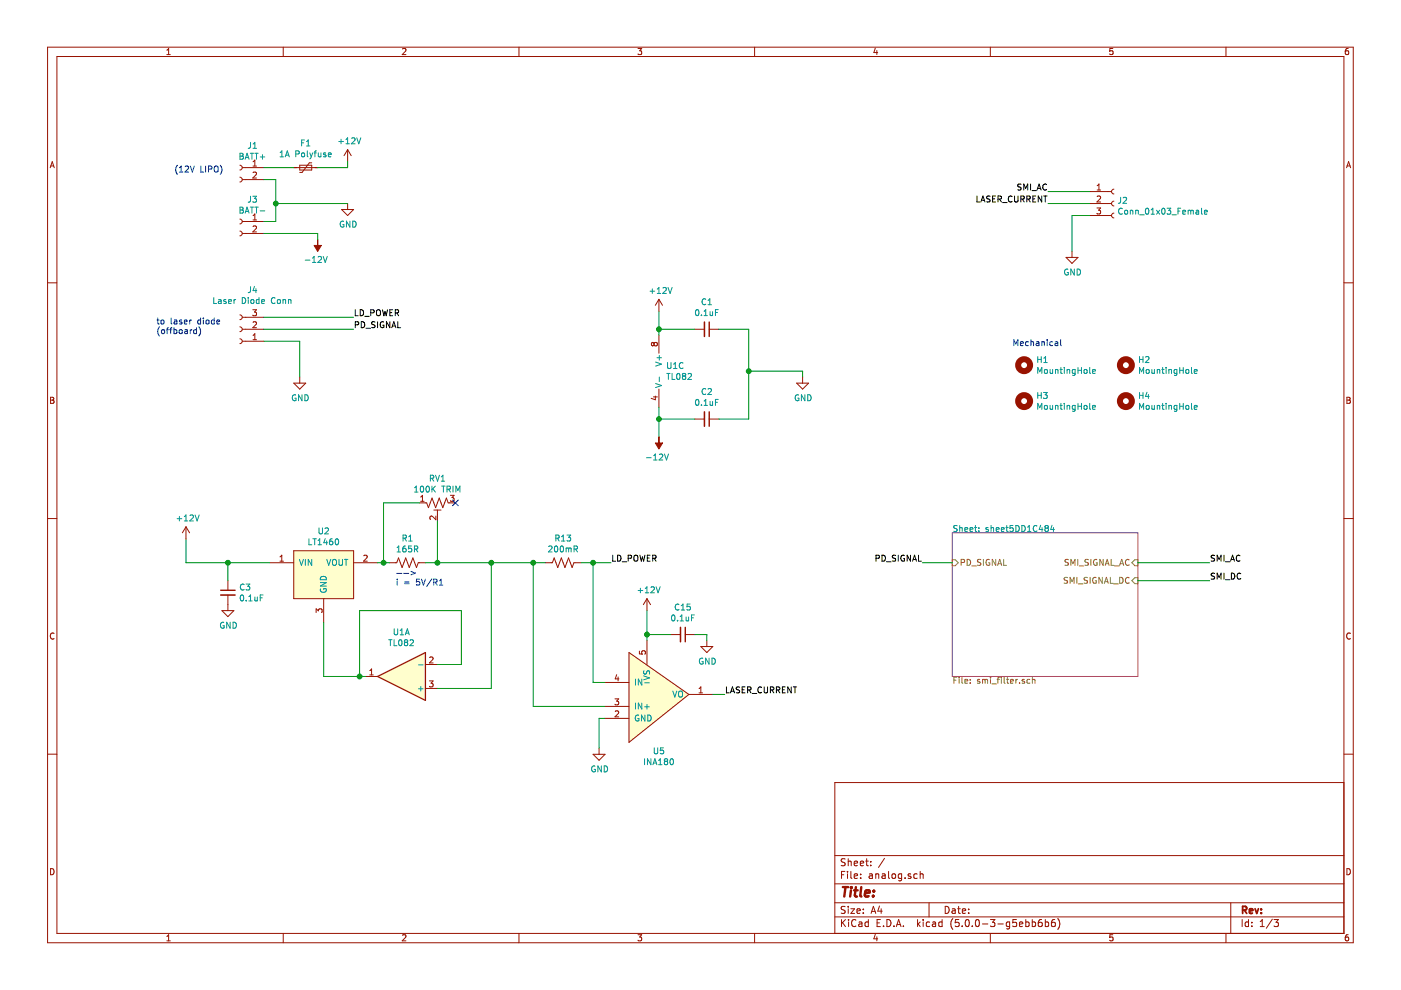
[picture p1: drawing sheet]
<svg xmlns="http://www.w3.org/2000/svg" width="297mm" height="210mm" viewBox="0 0 297 210" stroke-linecap="round" stroke-linejoin="round" font-family="sans-serif">
<g fill="none" stroke="#981200" stroke-width=".21">
<path d="M10.1 10h276.8v189.9h-276.8zM12.1 12h272.8v185.9h-272.8zM35.4 11.6h.7M35.4 10.6l.4-.3v1.3M60 10v2M85.3 10.4l.5-.1 .3 .3-.8 1h.8M110 10v2M135.3 10.3h.8l-.5 .5 .4 .1v.5l-.2 .2-.5-.2M160 10v2M185.6 10.2l-.3 .9h.8M185.9 10.7v.9M210 10v2"/>
<path d="M235.9 10.3h-.6v.6l.6-.1v.6l-.1 .2-.5-.2M259.9 10v2M285.9 10.3h-.4l-.2 .3-.1 .7 .3 .3 .4-.2v-.6h-.4l-.3 .2M10.6 35.6l.5-1.3 .4 1.3M10.7 35.2h.7M50.9 37.6a.51 .51 0 0 1 .5 .5 .51 .51 0 0 1-.5 .5M50.9 35a.51 .51 0 0 1 .5 .5 .51 .51 0 0 1-.5 .5M51.4 38.1h4.5M51.4 35.5h4.5M53.6 34.3l.4-.4v1.3M53.6 36.6l.5-.1 .3 .3-.8 .9h.8M53.6 35.2h.8"/>
<path d="M62.3 35.5h5.1M63.5 35h2.6v1h-2.6zM66.1 34.5h-.5l-1.5 2.1h-.6M73.7 31.7l-.8 1.3M73.7 31.7v2.6M73.7 31.7l.8 1.3M232.6 39.4l.4-.4v1.3M285.5 35.6l.4-1.3 .5 1.3M285.6 35.2h.6M10.1 60h2M50.9 49a.51 .51 0 0 1 .5 .5 .51 .51 0 0 1-.5 .5M50.9 46.5a.51 .51 0 0 1 .5 .5 .51 .51 0 0 1-.5 .5"/>
<path d="M51.4 49.5h4.5M51.4 47h4.5M53.6 45.7l.4-.3v1.2M53.6 48l.5-.1 .3 .4-.8 .9h.8M53.6 46.6h.8M72.4 44.4h2.6l-1.3 1.3zM73.7 43.2v1.2M226 54.6h2.6l-1.3 1.2zM227.3 53.3v1.3M231.1 45.7h4.6M231.1 43.2h4.6M231.1 40.6h4.6"/>
<path d="M232.6 44.1h.8l-.5 .5 .4 .1 .1 .4-.3 .3-.5-.2M232.6 41.7l.5-.1 .3 .3-.8 .9h.8M232.6 40.3h.8M236.2 45.2a.51 .51 0 0 0-.5 .5 .51 .51 0 0 0 .5 .5M236.2 42.6a.51 .51 0 0 0-.5 .6 .51 .51 0 0 0 .5 .5M236.2 40.1a.51 .51 0 0 0-.5 .5 .51 .51 0 0 0 .5 .5M284.9 60h2M50.9 66.8a.51 .51 0 0 1 .5 .5 .51 .51 0 0 1-.5 .5M50.9 69.3a.51 .51 0 0 1 .5 .5 .51 .51 0 0 1-.5 .5M50.9 71.8a.51 .51 0 0 1 .5 .5 .51 .51 0 0 1-.5 .6M51.4 67.3h4.5M51.4 69.8h4.5"/>
<path d="M51.4 72.3h4.5M53.6 65.7h.8l-.4 .5 .3 .1 .1 .4-.3 .2-.5-.1M53.6 72h.8M53.6 71.1l.4-.4v1.3M53.6 68.3l.5-.1 .3 .4-.8 .9h.8M63.5 80v1.2M138.7 72.9l-.3-.3-.3 .3v.2l.3 .2 .3-.2M138.7 72.9l.2-.3h.2l.3 .3-.1 .3-.2 .1h-.2l-.2-.2M138.7 72.9v.2M139.7 63.5v2.5M139.7 71.1v3.8M139.7 63.5l-.8 1.2"/>
<path d="M139.7 63.5l.8 1.2M147.3 69.8h2.1M150.4 69.8h2M170.2 80v1.2M10.7 84.2h.5l.2 .3-.2 .3 .3 .3-.3 .4h-.5zM10.7 84.8h.5M62.3 81.2h2.5l-1.3 1.3zM138.5 84.2h.9M138.9 84v.8l-.8-.3M139.7 82.5v3.8M147.3 88.8h2.1M150.4 88.8h2"/>
<path d="M168.9 81.2h2.5l-1.2 1.3zM285.6 84.2h.4l.3 .3-.3 .3 .3 .3-.2 .4h-.5zM285.6 84.8h.4M10.1 109.9h2M39.4 111.7l-.7 1.3M39.4 111.7v2.5M39.4 111.7l.8 1.3M57.2 119.3h5.1M59.4 119h.7M59.4 118.1l.3-.4v1.3M62.3 116.8h12.7v10.1h-12.7zM75 119.3h5"/>
<path d="M77.1 117.8l.5-.1 .3 .4-.8 .9h.8M82.6 119.3h1.5l.4-1 .8 2 .7-2 .8 2 .7-2 .8 2 .4-1h1.5M88.9 106.6h1.6l.3 1 .8-2 .8 2 .7-2 .8 2 .7-2 .4 1h1.6M89.2 106.3h.7M89.2 105.4l.4-.4v1.3M92 108.1h1.5M92.4 109.4v.8l-.9-.8-.4 .3 .2 .4M92.7 108.1v2.3M95.5 105h.8l-.5 .5 .4 .1 .1 .5-.3 .2-.5-.1M115.6 119.3h1.5l.4-1 .8 2 .7-2 .8 2 .7-2 .8 2 .4-1h1.5M284.9 109.9h2M11.5 134.3a.58 .58 0 0 0-.8 .5 .58 .58 0 0 0 .8 .6"/>
<path d="M47 129.5h2.6l-1.3 1.2zM48.3 123.1v2.1M48.3 126.2v3.3M67 129.9v-.8l.5 .4 .1-.3 .5-.1 .2 .2-.1 .6M68.6 126.9v5.1M91.1 139.4l.5-.1 .2 .3-.8 1h.8M133.4 138.4l12.7 8.8-12.7 10.2zM135.6 138v.6l.6 .1-.1-.5 .2-.2h.3l.2 .2-.1 .5M137.2 126.9v2.6M137.2 135.8v5.1M137.2 126.9l-.8 1.3M137.2 126.9l.7 1.3"/>
<path d="M142.2 134.5h2.1M145.3 134.5h2M148.6 137.1h2.5l-1.2 1.3zM149.9 135.8v1.3M286.3 134.3a.58 .58 0 0 0-.8 .5 .58 .58 0 0 0 .8 .6M10.1 159.9h2M77.5 143.4h2.5M78.4 143.1h.7M78.4 142.2l.4-.4v1.3M90.2 140.9h2.5M90.2 146h2.5M91 144.4h.8l-.4 .5 .4 .1v.4l-.2 .2-.6-.1"/>
<path d="M125.7 159.9h2.6l-1.3 1.3zM127 158.7v1.2M128.3 152.3h5.1M128.3 149.8h5.1M128.3 144.7h5.1M130.4 148.2h.8l-.5 .5 .4 .1 .1 .4-.3 .2-.5-.1M130.4 150.8l.5-.1 .3 .4-.8 .9h.8M130.7 143l-.3 .9h.8M131 143.5v.9M146.1 147.2h5M148.2 146.9h.7M148.2 146l.4-.4v1.3"/>
<path d="M284.9 159.9h2M284.9 165.9h-107.9v32M10.7 184.2a.65 .65 0 0 1 .8 .6 .65 .65 0 0 1-.8 .7zM35.4 198.5l.4-.3v1.3M35.4 199.5h.7M60 197.9v2M85.3 198.3l.5-.1 .3 .3-.8 1h.8M110 197.9v2M135.3 198.2h.8l-.5 .5 .4 .1v.6l-.2 .1-.5-.1M160 197.9v2M177 194.4h107.9M177 191.4h107.9"/>
<path d="M177 187.4h107.9M177 181.4h107.9M178.4 185.5h.5M178.4 195v1.5M178.6 195.6l.7 .9M179.1 184.8h-.7v1.5M179.2 192.2h-.6l-.3 .2 .2 .4 .6 .3v.4l-.2 .2-.6-.1M179.2 182.1h-.6l-.3 .2 .2 .4 .6 .3v.4l-.2 .2-.6-.1M179.3 195l-.9 .8M179.7 184.8v.1M179.7 185.3v1M179.8 182.1v1.5"/>
<path d="M179.8 192.2v.1M179.8 192.7v1M179.8 182.7l.2-.1h.4l.1 1M179.9 195v.1M179.9 195.5v1M180.4 192.7h.8l-.8 1h.8M180.4 184.8v1.3l.2 .2M181.1 183.1l.7-.2v-.3h-.5l-.2 .2 .1 .7h.6M181.1 185.8l.7-.2v-.3h-.5l-.2 .2 .1 .7h.6M181.5 195.1a.59 .59 0 0 0-.8 0 .59 .59 0 0 0-.1 .7 .56 .56 0 0 0 .2 .6 .56 .56 0 0 0 .7-.1M181.7 193.2l.7-.2-.1-.2-.4-.1-.2 .2 .1 .7h.5M182.1 195.5h.6l.1 1"/>
<path d="M182.4 183.1l.7-.2-.1-.3h-.4l-.2 .2 .1 .7h.5M182.5 186.1v.2M182.5 185.3v.2M182.8 195.8l-.5 .1-.3 .2 .3 .4 .5-.1M183 193.5v.2M183 192.8v.1M183.5 182.6h.6M183.7 182.1v1.3l.4 .2M184.1 195.5h-.4l-.3 .2 .1 .6 .2 .2 .4-.1M184.1 195v1.5M184.3 185.3h.6l.1 1M184.6 183.4v.2"/>
<path d="M184.6 182.6v.2M184.7 193.7l.5-1.5 .5 1.5M184.8 193.2h.8M185 185.6l-.5 .1-.2 .2 .2 .4 .5-.1M185.6 198.1l-.3 .9h.8M185.7 185.4l.2-.1h.4v1M185.7 185.3v1M185.9 198.6v.9M186 195.7h.5M186.5 192.1l-.4 1.1h1M186.7 195h-.7v1.5h.7M186.8 192.7v1"/>
<path d="M187.1 185.3h.5l.1 1M187.3 196.3v.2M187.5 182l-1.2 1.9M187.7 185.6l-.5 .1-.2 .2 .2 .4 .5-.1M188 195a.76 .76 0 0 1 .9 .7 .76 .76 0 0 1-.9 .8zM188.4 184.8v1.3l.2 .2M189.2 185.4l.2-.1 .4 .1v.7l-.2 .2-.4-.2zM189.5 196.3v.2M190 196.5l.5-1.5 .5 1.5M190.2 196h.7M191.2 185.3h-.4l-.3 .2v.6l.3 .2 .4-.1M191.2 185.3l-.1 1.3-.2 .2-.4-.1"/>
<path d="M191.5 196.3v.2M191.9 186.1v.2M193.1 185.3h-.4l-.2 .2 .1 .2 .5 .1v.4h-.6M194.5 185.3h-.5l-.2 .2v.6l.2 .2 .5-.1M194.5 195v1.5M194.7 195.9l.4 .6M195.1 195.5l-.6 .5M195.1 185.4l.2-.1h.4v1M195.1 184.8v1.5M195.7 195v.1M195.7 195.5v1M197 191.4v3"/>
<path d="M197.1 195.5h-.4l-.3 .2v.6l.3 .2 .4-.1M197.7 195.5h.6l.1 1M198.4 195.8l-.7 .3 .2 .4 .5-.1M199.7 195.5h-.4l-.3 .2 .1 .6 .2 .2 .4-.1M199.7 195v1.5M200.4 192.2a.75 .75 0 0 1 .8 .7 .75 .75 0 0 1-.8 .8zM201.9 192.8h.6v.9M202 194.8a1.71 1.71 0 0 0 0 2.2M202.5 193l-.5 .1-.2 .2 .2 .4 .5-.1M203 192.7h.6M203.2 192.2v1.3l.4 .2M203.3 195h-.7l-.1 .7 .7-.1 .2 .2-.1 .5-.2 .2-.6-.2"/>
<path d="M204 196.3v.2M204 193.2l.7-.2v-.2l-.5-.1-.2 .2 .1 .7h.6M204.9 195h.1a.81 .81 0 0 1 .5 .7 .81 .81 0 0 1-.5 .8 .95 .95 0 0 1-.1-1.5zM205.4 193.5v.2M205.4 192.8v.1M206.1 196.3v.2M207 195h.3a.85 .85 0 0 1-.1 1.5 1 1 0 0 1-.2-1.5zM208.3 195.9h1.1M210 197.9v2M210 195h.9l-.5 .5 .5 .2v.6l-.3 .2-.6-.2M211.6 195.9h1.1M214.1 195.5h-.5l-.3 .2 .1 .6 .2 .2 .5-.1"/>
<path d="M214.1 195.5l-.1 1.3-.2 .2-.4-.1M215.5 195h-.7l-.1 .7 .7-.1 .1 .7-.2 .2-.6-.2M216.1 196l.8-.2-.1-.3h-.5l-.2 .2 .1 .7h.6M217.5 195.5h.4l.3 .2-.1 .7h-.6M217.5 195v1.5M218.9 195.5h.4l.3 .2-.1 .6-.2 .2-.4-.1M218.9 195v1.5M220.8 195h-.4a1.11 1.11 0 0 0-.1 1.4l.4 .1 .2-.2 .1-.5-.3-.3-.4 .1-.2 .2M221.6 195.5h.5l.2 .2-.1 .7h-.6M221.6 195v1.5M223.6 195h-.4a1.16 1.16 0 0 0-.2 1.4l.5 .1 .2-.2 .1-.5-.3-.3-.5 .1-.1 .2M224.3 194.8a1.71 1.71 0 0 1 0 2.2"/>
<path d="M235.9 198.2h-.6v.6l.6-.1v.7l-.1 .1-.5-.1M259.9 197.9v2M260.9 191.4v6.5M263.4 195v1.5M264.7 195.5h-.4l-.3 .2 .1 .7h.6M264.7 195v1.5M265.4 196.3v.2M265.4 195.5v.2M267.2 196.5h.9M267.2 195.4l.4-.4v1.5M269.8 194.9l-1.3 1.9M270.1 195h1l-.6 .5 .5 .2v.6l-.2 .2-.7-.2"/>
<path d="M285.6 184.2a.65 .65 0 0 1 .7 .6 .65 .65 0 0 1-.7 .7zM285.9 198.2h-.4l-.2 .3-.1 .7 .3 .3 .4-.1v-.7h-.4l-.3 .2"/>
</g>
<g fill="none" stroke="#009596" stroke-width=".21">
<path d="M50.9 32.5l.6 .1v.2l-.2 .3 .3 .2-.1 .4-.6 .1zM50.9 33.1h.4M52 33.8l.4-1.3 .4 1.3M52.1 33.4h.6M53.1 32.5h.7M53.1 30.2v.9l-.2 .3-.3 .1M53.4 32.5v1.3M53.6 30.5l.4-.3v1.3M53.6 31.5h.8M54 32.5h.7M54.4 32.5v1.3M55.2 33.3h.9"/>
<path d="M55.7 32.8v1M59.4 33.3h.7M59.4 32.3l.4-.3v1.3M60.5 33.3l.4-1.3 .4 1.3M60.6 32.9h.6M62.7 32.6l.7-.1v-.4l-.7-.1v1.3M64 30.3h.4M64 32.5l.2-.1 .3 .1v.7l-.5-.1zM64.6 29.7h-.6v1.2M65 30l.4-.3v1.2M65 30.9h.7M65.1 32v1.1l.2 .2"/>
<path d="M65.7 32.4l.3 .9M66 33.3l-.3 .4M66.3 32.4l-.3 .9M66.6 32.4h.5M67.1 32l-.3 .2v1.1M67.5 32.4l.1 .8 .4-.1M68 32.4v.9M69.1 32.5l-.3-.1-.2 .2 .1 .2 .4 .1v.3h-.5M69.6 32.8l.6-.1-.1-.2-.3-.1-.2 .2 .1 .6h.4M71.8 30h1M72.3 29.5v1M73.3 30.5h.8"/>
<path d="M73.3 29.6l.4-.4v1.3M74.6 29.3l.4-.1 .3 .4-.8 .9h.8M75.6 29.2l.5 1.3 .4-1.3M50.9 43.9l.6 .1v.3l-.2 .2 .3 .3-.1 .3-.6 .1zM50.9 44.5h.4M52 45.2l.4-1.3 .4 1.3M52.1 44.8h.6M53.1 43.9h.7M53.1 41.6v.9l-.2 .3-.3 .1M53.4 43.9v1.3M53.6 41.6h.8l-.4 .5 .3 .1 .1 .4-.3 .3-.5-.2M54 43.9h.7"/>
<path d="M54.4 43.9v1.3M55.2 44.7h.9M64.7 55.2h1M66.2 55.6h.8M66.2 54.7l.4-.3v1.2M67.5 54.5l.4-.1 .3 .3-.8 .9h.8M68.5 54.4l.5 1.2 .4-1.2M72.8 47a.59 .59 0 0 0-.7 .5 .59 .59 0 0 0 .7 .6l.1-.5h-.2M74.2 46.9v1.3l-.8-1.3v1.3M74.8 46.9a.64 .64 0 0 1 .7 .6 .64 .64 0 0 1-.7 .7zM226.4 57.1a.59 .59 0 0 0-.7 .6 .59 .59 0 0 0 .7 .6l.1-.5h-.3M227.8 57v1.3l-.8-1.3v1.3"/>
<path d="M228.4 57a.64 .64 0 0 1 .7 .7 .64 .64 0 0 1-.7 .6zM237.6 41.8v.9l-.2 .4h-.3M237.9 44.3a.56 .56 0 0 0-.7 .5 .56 .56 0 0 0 .7 .5M238.1 42l.5-.2 .3 .4-.8 .9h.8M238.6 44.6l.4 .1v.7h-.3l-.3-.2zM239.6 44.7l.5-.1 .1 .8M239.6 44.6v.8M240.8 44.7l.5-.1 .1 .8M240.8 44.6v.8M241.6 45.5h1M243 44.3l.2-.2a.67 .67 0 0 1 .4 .7 .67 .67 0 0 1-.4 .6l-.4-.5zM244.1 45.4h.7"/>
<path d="M244.1 44.5l.3-.4v1.3M245.2 44.6l.7 .8M245.9 44.6l-.7 .8M246.4 44.3l.2-.2a.69 .69 0 0 1 .4 .7 .69 .69 0 0 1-.4 .6l-.3-.5zM247.4 44.1h.8l-.4 .5 .4 .2v.5l-.2 .1-.6-.1M248.5 45.5h.9M249.8 44.8h.4M250.3 44.1h-.5v1.3M250.8 45l.6-.1-.1-.3h-.4l-.1 .2v.6h.5M251.9 44.7l.4-.1 .2 .2M251.9 44.6v.8M252.5 44.8l.1-.2h.4v.8"/>
<path d="M252.5 44.8v.6M253.6 44.6h.5v.8M254.1 44.9l-.5 .2v.3h.5M254.8 44.1v1.1l.1 .2M255.4 45l.6-.1-.1-.3h-.4l-.1 .2v.6h.5M45.3 63.1v1.3h.6M46.3 63.6h.5l.1 .8M46.9 63.8l-.6 .2v.3h.6M47.9 63.6l-.3-.1-.2 .2 .1 .2 .4 .1v.3h-.5M48.5 63.9l.6-.1-.1-.2-.4-.1-.1 .2v.6h.5M49.6 63.5v.9M50 63.5l-.4 .2"/>
<path d="M51.4 63.1a.64 .64 0 0 1 .7 .6 .64 .64 0 0 1-.7 .7zM52.6 63.1v.1M52.6 63.5v.9M53.1 60.8v.9l-.2 .3h-.3M53.3 63.6l.3-.1 .3 .2-.2 .6-.3 .1-.2-.3zM54 60.7l-.4 .9h.8M54.3 61.2v.8M54.9 63.6l-.3-.1-.3 .2 .1 .6h.5M54.9 63.1v1.3M55.5 63.9l.6-.1-.1-.2-.3-.1-.2 .2v.6h.5M58.3 63.2a.58 .58 0 0 0-.8 .5 .58 .58 0 0 0 .7 .6l.1-.1M58.9 63.6l.1-.1 .4 .1-.1 .7-.4-.1z"/>
<path d="M60 63.6h.5l.1 .8M60 63.5v.9M61.2 63.6h.4l.1 .8M61.2 63.5v.9M137.8 61.7h1M138.3 61.3v.9M139 76.8l1.3 .4-1.3 .4M139.3 75.9h1M139.4 62.2h.7M139.4 61.3l.3-.3v1.2M139.8 75.4v1M139.8 79.9v1"/>
<path d="M140.6 61.1l.5-.1 .2 .3-.8 .9h.8M141.4 79.2h.7M141.5 76.9v1l.3 .2h.3l.2-.2v-1M141.6 61l.5 1.2 .4-1.2M141.7 79.2v1.2M142.5 79.2v1.2h.6M142.8 78.1h.7M142.8 77.2l.4-.3v1.2M143.6 79.3l.2-.1a.69 .69 0 0 1 .4 .6 .69 .69 0 0 1-.4 .6l-.3-.4zM144.8 77a.56 .56 0 0 0-.8 .5 .56 .56 0 0 0 .8 .5M144.9 79.7l-.2-.2 .2-.3 .4 .1v.3l-.1 .1M144.9 79.7l-.2 .3v.2l.2 .2h.3l.2-.2-.1-.4-.1-.1"/>
<path d="M144.9 79.7h.3M145.9 79.3l.5-.1 .2 .3-.8 .9h.8M147.6 65.8l.2-.2a.67 .67 0 0 1 .4 .7 .67 .67 0 0 1-.4 .6l-.4-.5zM148.7 66.8v.1M149.3 66.9h.7M149.3 66l.3-.4v1.3M149.6 63.5a.56 .56 0 0 0-.8 .5 .56 .56 0 0 0 .8 .5M150.1 64.6h.8M150.1 63.7l.4-.4v1.3M150.5 66.1l.1 .8 .5-.1M151.1 66.1v.8M151.7 66.3h.4"/>
<path d="M152.3 65.6h-.6v1.3M220 75.6v1.3M220 79.2v-1.3l.5 .9 .4-.9v1.3M220 76.2h.8M220.8 75.6v1.3M221.3 76.9h.7M221.3 76l.4-.4v1.3M221.5 78.5l.2-.2 .3 .2v.6h-.5zM222.6 78.3l.1 .8h.5M223.2 78.3v.9M223.8 78.5l.5-.1v.8M223.8 78.3v.9"/>
<path d="M224.7 78.3h.5M224.9 77.9v1.1l.3 .2M225.7 77.9v.1M225.7 78.3v.9M226.2 78.5l.6-.1v.8M226.2 78.3v.9M227.9 78.4l-.3-.1-.3 .3 .2 .5h.4M227.9 78.3v1.2l-.2 .1-.3-.1M228.6 77.9v1.3M228.6 78.5h.7M229.3 77.9v1.3M229.9 78.5l.2-.2 .3 .2v.6h-.5z"/>
<path d="M231 77.9v1.1l.2 .2M231.6 78.7l.6-.1v-.2l-.4-.1-.2 .2 .1 .6h.5M241.6 76.2h.7M241.6 75.6v1.3M241.6 79.2v-1.3l.4 .9 .5-.9v1.3M242.3 75.6v1.3M242.9 75.7l.5-.1 .2 .4-.8 .9h.8M243.1 78.5l.2-.2 .3 .2-.1 .6h-.4zM244.2 78.3l.1 .8h.5M244.8 78.3v.9M245.4 78.5l.4-.1 .1 .8M245.4 78.3v.9"/>
<path d="M246.3 78.3h.5M246.5 77.9v1.1l.3 .2M247.2 77.9v.1M247.2 78.3v.9M247.8 78.5l.5-.1 .1 .8M247.8 78.3v.9M249.5 78.4l-.3-.1-.3 .3 .1 .5h.5M249.5 78.3v1.2l-.2 .1-.3-.1M250.1 78.5h.8M250.1 77.9v1.3M250.9 77.9v1.3M251.5 78.5l.1-.2 .4 .2-.1 .6h-.4z"/>
<path d="M252.6 77.9v1.1l.2 .2M253.2 78.7l.6-.1v-.2l-.4-.1-.2 .2 .1 .6h.5M62.7 83.8a.59 .59 0 0 0-.7 .5 .59 .59 0 0 0 .7 .6l.1-.5h-.3M64 83.7v1.3l-.7-1.3v1.3M64.6 83.7a.64 .64 0 0 1 .8 .6 .64 .64 0 0 1-.8 .7zM137.1 97h1M138.6 97.5h.7M138.6 96.6l.3-.3v1.2M139 81.3l1.3 .4-1.3 .5M139.8 96.4l.5-.1 .2 .3-.8 .9h.8M140.9 96.3l.4 1.2 .4-1.2M147.6 84.8l.2-.1a.67 .67 0 0 1 .4 .6 .67 .67 0 0 1-.4 .7l-.4-.5z"/>
<path d="M148.7 85.8v.2M149.3 85l.3-.3v1.3M149.3 86h.7M149.6 82.5a.56 .56 0 0 0-.8 .5 .56 .56 0 0 0 .8 .5M150.1 82.5l.5-.1 .3 .3-.8 .9h.8M150.5 85.1l.1 .8 .5-.1M151.1 85.1v.9M151.7 85.3h.4M152.3 84.7h-.6v1.3M169.3 83.8a.59 .59 0 0 0-.7 .5 .59 .59 0 0 0 .7 .6l.1-.5h-.3M170.7 83.7v1.3l-.8-1.3v1.3M171.3 83.7a.64 .64 0 0 1 .7 .6 .64 .64 0 0 1-.7 .7z"/>
<path d="M220 83.2v1.3M220 86.8v-1.3l.5 .9 .4-.9v1.3M220 83.8h.8M220.8 83.2v1.3M221.2 83.2h.8l-.4 .5 .4 .1v.6l-.2 .1-.6-.1M221.5 86.1l.2-.1 .3 .1v.6h-.5zM222.6 86l.1 .7h.5M223.2 86v.8M223.8 86.1l.5-.1v.8M223.8 86v.8M224.7 86h.5M224.9 85.5v1.1l.3 .2"/>
<path d="M225.7 85.5v.2M225.7 86v.8M226.2 86.1l.6-.1v.8M226.2 86v.8M227.9 86h-.3l-.3 .2 .2 .5h.4M227.9 86v1.1l-.2 .1-.3-.1M228.6 85.5v1.3M228.6 86.1h.7M229.3 85.5v1.3M229.9 86.1l.2-.1 .3 .1v.6h-.5zM231 85.5v1.1l.2 .2M231.6 86.4l.6-.1v-.3h-.4l-.2 .1 .1 .6h.5"/>
<path d="M241.6 83.8h.7M241.6 83.2v1.3M241.6 86.8v-1.3l.4 .9 .5-.9v1.3M242.3 83.2v1.3M243.1 86.1l.2-.1 .3 .1-.1 .6h-.4zM243.2 83.2l-.3 .9h.8M243.5 83.6v.9M244.2 86l.1 .7h.5M244.8 86v.8M245.4 86.1l.4-.1 .1 .8M245.4 86v.8M246.3 86h.5"/>
<path d="M246.5 85.5v1.1l.3 .2M247.2 85.5v.2M247.2 86v.8M247.8 86.1l.5-.1 .1 .8M247.8 86v.8M249.5 86h-.3l-.3 .2 .1 .5h.5M249.5 86v1.1l-.2 .1-.3-.1M250.1 86.1h.8M250.1 85.5v1.3M250.9 85.5v1.3M251.5 86.1l.1-.1 .4 .1-.1 .6h-.4zM252.6 85.5v1.1l.2 .2"/>
<path d="M253.2 86.4l.6-.1v-.3h-.4l-.2 .1 .1 .6h.5M37.6 110h.9M38 109.5v1M39.1 110.5h.7M39.1 109.5l.3-.3v1.3M40.3 109.3l.5-.1 .2 .3-.8 1h.8M41.4 109.2l.4 1.3 .4-1.3M63.5 118.6l.4 1.3 .4-1.3M64.7 118.6v1.3M65.5 114.2v1.3h.6M66.1 118.6v1.3l-.7-1.3v1.3M66.3 114.2h.8"/>
<path d="M66.7 114.2v1.3M67.4 115.5h.8M67.4 114.6l.4-.4v1.3M67.6 111.9v1.1l.3 .2 .3-.1 .2-.1v-1.1M68.9 112.1l.5-.2 .2 .4-.7 .9h.7M69 114.2l-.3 .9h.7M69.3 114.7v.8M69.3 118.6l.4 1.3 .4-1.3M70.5 114.2h-.3a.79 .79 0 0 0-.1 1.3l.4-.1v-.6l-.4-.1-.3 .3M70.7 118.7h.4a.78 .78 0 0 1-.1 1.2l-.4-.2-.1-.7zM71.2 114.4l.2-.2a.67 .67 0 0 1 .4 .7 .67 .67 0 0 1-.4 .6l-.3-.5zM71.9 118.6v1l.2 .3 .4-.1 .1-.2v-1"/>
<path d="M73 118.6h.8M73.4 118.6v1.3M84.2 116.1l.3-.3v1.2M84.2 117h.7M85.5 114.1l.6-.1v-.4l-.6-.2v1.3M85.8 114.1l.4 .6M86 115.8h-.2a.79 .79 0 0 0-.2 1.2h.4l.1-.5-.2-.3h-.3l-.2 .3M86.6 114.7h.8M86.6 113.8l.4-.4v1.3M87.3 115.8h-.7v.6l.2-.2 .4 .1 .1 .6-.2 .1-.5-.1M87.9 116.4h.6v-.5l-.6-.1v1.2M87.9 104.3h.7"/>
<path d="M87.9 103.4l.3-.3v1.2M88.2 116.4l.4 .6M89.2 103.2l.2-.1a.69 .69 0 0 1 .4 .6 .69 .69 0 0 1-.4 .6l-.3-.4zM90.5 103.1h.1a.67 .67 0 0 1 .5 .6 .67 .67 0 0 1-.5 .6 .83 .83 0 0 1-.1-1.2zM91.2 101.4h.7l.1-.2-.1-.3-.7-.1v1.2M91.5 101.4l.5 .6M91.6 103.1v1.2M91.8 103.6l.5 .7M92.3 103.1l-.7 .7M92.3 100.8l.5 1.2 .4-1.2M93.6 102h.7M93.6 101.1l.3-.3v1.2"/>
<path d="M93.6 103.1h.8M94 103.1v1.2M94.8 103.7l.7-.1v-.4l-.7-.1v1.2M95.1 103.7l.4 .6M96 103.1v1.2M96.7 104.3v-1.2l.4 .9 .4-.9v1.2M116.3 115.9l.5-.1 .3 .3-.8 .9h.8M117.7 115.9l.1-.1a.69 .69 0 0 1 .5 .6 .69 .69 0 0 1-.5 .6l-.3-.5zM117.8 114.1h.7v-.5l-.7-.2v1.3M118.2 114.1l.4 .6M118.9 115.9l.1-.1a.67 .67 0 0 1 .5 .6 .67 .67 0 0 1-.5 .6l-.2-.5zM119 114.7h.8"/>
<path d="M119 113.8l.4-.4v1.3M120 116.2v.8M120 116.3l.4-.1 .2 .2M120.2 113.4h.8l-.4 .5 .3 .2 .1 .4-.3 .2-.5-.1M120.6 116.4l.1-.2h.3l.1 .8M120.6 116.4v.6M121.7 116.4h.6l.1-.2v-.3l-.7-.1v1.2M122 116.4l.4 .6M202.9 111.5l-.4-.1-.2 .1v.4l.5 .3 .1 .3-.2 .2-.5-.1M203.5 111.4v1.3M203.5 112l.5-.1v.8M204.6 112.3l.6-.1-.1-.3-.4-.1-.1 .2v.6h.5"/>
<path d="M205.7 112.3l.6-.1-.1-.3-.4-.1-.1 .2v.6h.5M206.6 111.8h.5M206.8 111.4v1.1l.3 .2M207.5 112.6v.1M207.5 111.9v.1M209 112.1l.6 .4-.2 .2-.4-.1M209 112v.1M209.5 111.9l-.3-.1-.2 .2M210.1 112l.5-.1 .1 .8M210.1 111.4v1.3M211.2 112.3l.6-.1v-.3l-.4-.1-.2 .2 .1 .6h.5M212.3 112.3l.6-.1-.1-.3-.3-.1-.2 .2 .1 .6h.4"/>
<path d="M213.3 111.8h.5M213.5 111.4v1.1l.3 .2M214.8 111.4h-.6l-.1 .6 .5-.1 .2 .3v.3l-.2 .2-.5-.1M215.4 111.4a.64 .64 0 0 1 .7 .7 .64 .64 0 0 1-.7 .6zM216.6 111.4a.64 .64 0 0 1 .8 .7 .64 .64 0 0 1-.8 .6zM217.9 112.7h.7M217.9 111.8l.3-.4v1.3M219.8 111.5a.56 .56 0 0 0-.7 .6 .56 .56 0 0 0 .7 .5M220.6 111.4l-.3 .9h.8M220.9 111.8v.9M221.8 112l-.3 .2v.3l.3 .2 .4-.1 .1-.1v-.3l-.3-.2M221.8 112l-.3-.3 .3-.3h.2l.3 .3-.3 .3"/>
<path d="M221.8 112h.2M223 111.4l-.2 .9h.8M223.4 111.8v.9M47.5 132a.59 .59 0 0 0-.8 .6 .59 .59 0 0 0 .8 .5v-.4h-.2M48.8 131.9v1.3l-.7-1.3v1.3M49.4 131.9a.64 .64 0 0 1 .7 .7 .64 .64 0 0 1-.7 .6zM51.1 126.3l.1-.2a.67 .67 0 0 1 .5 .7 .67 .67 0 0 1-.5 .6l-.3-.5zM51.7 124a.56 .56 0 0 0-.7 .5 .56 .56 0 0 0 .7 .5M52.2 123.8h.8l-.5 .5 .4 .1 .1 .5-.3 .2-.5-.1M52.2 127.3v.1M52.8 126.5l.3-.4v1.3M52.8 127.4h.7"/>
<path d="M54 126.6l.1 .8 .5-.1M54.6 126.6v.8M55.2 126.8h.4M55.8 126.1h-.6v1.3M67.9 123.5h1.3l-1.3 .8h1.3M68 124.8a.57 .57 0 0 0 .6 .8 .57 .57 0 0 0 .5-.8h-.4v.2M68.1 122.3a.67 .67 0 0 1 .7-.1 .67 .67 0 0 1 .4 .7h-1.3zM82.4 135.6h.7M82.8 135.6v1.3M83.6 135.6v1.3h.6M83.6 133.3v1.1l.2 .2 .4-.1 .1-.1v-1.1M84.6 135.8l.2-.2a.69 .69 0 0 1 .4 .7 .69 .69 0 0 1-.4 .6l-.3-.5z"/>
<path d="M84.8 134.6h.8M84.8 133.7l.4-.4v1.3M85.9 134.6l.5-1.3 .4 1.3M86 136.2l-.3-.3 .3-.3 .4 .2v.3l-.2 .1M86 136.2l-.3 .2v.3l.3 .2h.2l.2-.2v-.4l-.2-.1M86 136.2h.2M86.1 134.2h.5M86.9 135.8l.5-.2 .3 .4-.8 .9h.8M135.3 125.2h1M135.8 124.7v1M136.8 124.8l.4-.4v1.3M136.8 125.7h.7"/>
<path d="M138 124.5l.5-.1 .2 .4-.7 .9h.7M139.1 124.4l.4 1.3 .5-1.3M142.5 130.5l.2-.1a.67 .67 0 0 1 .4 .6 .67 .67 0 0 1-.4 .7l-.3-.5zM143.6 131.5v.2M143.9 128.2a.56 .56 0 0 0-.7 .5 .56 .56 0 0 0 .7 .5M144.2 130.7l.4-.3v1.3M144.2 131.7h.7M144.4 129.3h.8M144.4 128.4l.4-.3v1.2M145.5 130.8v.8l.5-.1M146 130.8v.9M146.3 128.1h-.6l-.1 .6 .5-.1 .3 .2v.3l-.3 .2-.5-.1"/>
<path d="M146.6 131h.4M147.2 130.4h-.6v1.3M149 139.6a.59 .59 0 0 0-.7 .6 .59 .59 0 0 0 .7 .6l.1-.5h-.3M150.3 139.5v1.3l-.7-1.3v1.3M151 139.5a.64 .64 0 0 1 .7 .7 .64 .64 0 0 1-.7 .6zM88.7 141h1M88.7 146h1M89.2 145.6v.9M134.7 144v1.3M134.7 149.1v1.2M135.4 151.7a.57 .57 0 0 0-.7 .5 .57 .57 0 0 0 .8 .5v-.4h-.3M136.1 144v1.3l-.8-1.3v1.3"/>
<path d="M136.1 149.1v1.2l-.8-1.2v1.2M136.5 143.3l1.2 .4-1.2 .4M136.5 142.2v.5l.2 .2 .3-.1 .2-.5h.4l.1 .6M136.7 149.9h.9M136.7 144.8h.9M136.7 151.6v1.3l-.7-1.3v1.3M137.2 149.4v.9M137.3 151.6a.64 .64 0 0 1 .8 .6 .64 .64 0 0 1-.8 .7zM138.7 158.6v1l.3 .2h.3l.2-.2v-1M140.7 158.6h-.6l-.1 .6 .2-.2 .5 .2v.5l-.2 .1-.5-.1M142.7 146.5l.4 1.3 .4-1.3M143.9 146.7l.3-.2a.44 .44 0 0 1 .5 .5v.6l-.5 .2-.3-.2z"/>
<path d="M126.1 162.5a.59 .59 0 0 0-.7 .5 .59 .59 0 0 0 .7 .6l.1-.5h-.2M127.5 162.4v1.3l-.7-1.3v1.3M128.1 162.4a.64 .64 0 0 1 .7 .6 .64 .64 0 0 1-.7 .7zM136.7 160.9v1.2M138 160.9v1.2l-.7-1.2v1.2M138.4 162.1l.4-1.2 .5 1.2M138.5 161.8h.6M139.6 162.1h.8M139.6 161.2l.4-.3v1.2M141.1 161.4l-.3 .3v.2l.3 .2h.4l.1-.2-.1-.4-.2-.1M141.1 161.4l-.3-.2 .3-.3 .4 .1v.3l-.2 .1M141.1 161.4h.2"/>
<path d="M142.2 161l.1-.1a.67 .67 0 0 1 .5 .6 .67 .67 0 0 1-.5 .6l-.3-.4z"/>
</g>
<g fill="none" stroke="#0327cd" stroke-width=".21">
<path d="M37.6 35a1.4 1.4 0 0 0 0 2M38 36.5h.8M38 35.6l.4-.4v1.3M39.3 35.3l.4-.1 .3 .4-.8 .9h.8M40.3 35.2l.5 1.3 .4-1.3M42.6 35.2v1.3h.6M43.6 35.2v1.3M44.2 35.9l.6-.1 .1-.2v-.3l-.7-.1v1.3M45.5 35.4l.2-.2a.44 .44 0 0 1 .6 .4l-.1 .7-.5 .2-.2-.2zM46.7 35a1.47 1.47 0 0 1 0 2M33.3 67.9h.4M33.4 67.4v1.1l.3 .2"/>
<path d="M33.8 69.3a1.4 1.4 0 0 0 0 1.9M34.2 67.9h.3l.3 .2-.1 .5h-.5zM34.4 70l.3-.1 .2 .2-.1 .6h-.3l-.3-.2zM35.3 69.9h.5M35.8 69.5l-.4 .2v1M36 69.9h.5M36.3 67.4v1.1l.2 .2M36.5 69.5l-.3 .2v1M36.9 70l.3-.1 .3 .2-.1 .6h-.5M36.9 69.5v1.2M37 67.9h.5v.8M37.5 68.2l-.6 .2 .2 .3 .4-.1"/>
<path d="M38 68.1l.6 .4-.2 .2-.4-.1M38 68v.1M38 70l.2-.1 .4 .1-.1 .7-.5-.1zM38.5 67.9h-.3l-.2 .1M39.1 68.3l.6-.1-.1-.3h-.3l-.2 .1v.6h.5M39.2 70h.5v.7M39.7 70.2l-.6 .2 .2 .3h.4M40.2 67.9v.8M40.3 69.9v.8M40.6 67.9l-.4 .2M40.7 69.9l-.4 .2M41.7 70l-.4-.1-.2 .2 .1 .6h.5"/>
<path d="M41.7 69.5v1.2M42.1 69.3a1.4 1.4 0 0 1 0 1.9M42.5 67.9h-.4l-.2 .2 .1 .5h.5M42.5 67.4v1.3M43.1 67.4v.2M43.1 67.9v.8M43.7 68l.2-.1 .4 .1-.1 .6h-.5zM45.4 67.9h-.3l-.3 .2 .1 .5h.5M45.4 67.4v1.3M46 68.3l.6-.1-.1-.3h-.4l-.1 .1v.6h.5M214.9 73.3v-1.3l.5 .9 .4-.9v1.3M216.3 72.9l.7-.1-.1-.3h-.4l-.2 .1 .1 .6h.5"/>
<path d="M218 72.5h-.3l-.3 .2 .2 .5h.4M218.6 72.6l.5-.1v.8M218.6 72v1.3M219.7 72.5h.5l.1 .8M220.3 72.8l-.6 .2 .1 .3 .5-.1M220.9 72.6l.5-.1v.8M220.9 72.5v.8M222 72v.1M222 72.5v.8M223.2 72.5h-.4l-.2 .2 .1 .5h.5M223.7 72.5h.5l.1 .8M224.3 72.8l-.6 .2 .1 .3 .5-.1"/>
<path d="M224.9 72v1.1l.2 .2M84.1 121.6h1.1M84.2 122.8v.1M84.2 123.2v.9M85.6 121.6h1M85.8 123.4h1M85.8 123.8h1M87.1 121.2l1 .3-1 .4M88.9 122.8h-.6v.6l.5-.1 .2 .2v.3l-.2 .3-.5-.2M89.4 122.8l.4 1.3 .4-1.3M91.5 122.7l-1 1.7M92 123.5l.6-.1 .1-.2-.1-.3-.6-.1v1.3"/>
<path d="M92.3 123.5l.4 .6M93.2 124.1h.7M93.2 123.1l.3-.3v1.3"/>
</g>
<g fill="none" stroke="#009300" stroke-width=".21">
<path d="M55.9 38.1h2.6v8.9h-2.6M55.9 35.5h6.4M73.7 34.3v1.2h-6.3M55.9 49.5h11.5v1.3M58.5 43.2h15.2M222.2 43.2h8.9M222.2 40.6h8.9M231.1 45.7h-3.8v7.6M55.9 67.3h19.1M55.9 69.8h19.1M55.9 72.3h7.6v7.7M139.7 69.8h7.6"/>
<path d="M139.7 66v5.1M152.4 69.8h6.3v19h-6.3M158.7 78.7h11.5v1.3M139.7 86.3v6.4M139.7 88.8h7.6M39.4 114.2v5.1h17.8M48.3 119.3v3.8M80 119.3h2.6M88.9 106.6h-7.6v12.7M90.2 119.3h25.4M92.7 110.4v8.9M104.2 119.3v26.7h-11.5"/>
<path d="M113.1 119.3v30.5h15.2M123.2 119.3h6.4M125.7 119.3v25.4h2.6M195.6 119.3h6.3M241.2 119.3h15.3M68.6 132v11.4h8.9M137.2 129.5v6.3M137.2 134.5h5M147.3 134.5h2.6v1.3M241.2 123.1h15.3M92.7 140.9h5.1v-11.4h-21.6v13.9M128.3 152.3h-1.3v6.4"/>
<path d="M151.1 147.2h2.6"/>
</g>
<g fill="#fffecd" stroke="#fffecd" stroke-width=".21">
<path d="M133.4 138.4l12.7 8.8-12.7 10.2z"/>
<path d="M62.3 116.8h12.7v10.1h-12.7z" fill-rule="evenodd"/>
</g>
<path d="M149.4 68.3v3M149.4 87.3v3.1M46.8 126.2h3M144.3 133v3.1" fill="none" stroke="#981200" stroke-width=".33"/>
<path d="M150.4 68.3v3M150.4 87.3v3.1M46.8 125.2h3M145.3 133v3.1" fill="none" stroke="#981200" stroke-width=".3"/>
<path d="M80 143.4l10.2-5v10.1z" fill="#fffecd" stroke="#fffecd" stroke-width=".25"/>
<path d="M80 143.4l10.2-5v10.1z" fill="none" stroke="#981200" stroke-width=".25"/>
<path d="M201.9 113h39.3v30.4h-39.3z" fill="none" stroke="#982296" stroke-width=".21"/>
<g fill="none" stroke="#969400" stroke-width=".21">
<path d="M201.9 118.7h.6l.7 .6-.7 .6h-.6zM203.8 119.3l.7-.1v-.5l-.7-.1v1.3M205 118.6a.64 .64 0 0 1 .8 .6 .64 .64 0 0 1-.8 .7zM206 120h1M208 118.7l-.5-.1-.2 .1 .1 .5 .4 .1 .2 .3-.3 .3-.5-.1M208.5 118.6v1.3M209.8 118.7a.59 .59 0 0 0-.7 .5 .59 .59 0 0 0 .7 .6v-.5h-.2M211.1 118.6v1.3l-.7-1.3v1.3M211.5 119.9l.5-1.3 .4 1.3M211.6 119.5h.7M212.8 118.6v1.3h.6M226.5 118.7l-.5-.1-.1 .1v.5l.5 .1 .1 .3-.2 .3-.5-.1"/>
<path d="M227.1 119.9v-1.3l.4 .9 .4-.9v1.3M228.5 118.6v1.3M228.8 120h1M230.8 118.7l-.5-.1-.2 .1v.4l.5 .2 .2 .3-.3 .3-.5-.1M231.3 118.6v1.3M232.6 118.7a.57 .57 0 0 0-.8 .5 .57 .57 0 0 0 .8 .5v-.4h-.2M233.9 118.6v1.3l-.7-1.3v1.3M234.3 119.9l.4-1.3 .5 1.3M234.4 119.5h.7M235.6 118.6v1.3h.6M236.3 120h1M237.4 119.9l.4-1.3 .5 1.3"/>
<path d="M237.5 119.5h.6M239.4 118.7a.56 .56 0 0 0-.8 .5 .56 .56 0 0 0 .8 .5M240.6 118.7h.6v1.2h-.6l-.6-.6zM226.3 122.5l-.4-.1-.2 .1v.5l.5 .1 .1 .4-.2 .2-.5-.1M226.9 123.7v-1.3l.4 .9 .4-.9v1.3M228.3 122.4v1.3M228.6 123.8h1M230.6 122.5l-.5-.1-.2 .1v.4l.6 .2 .1 .4-.3 .2-.4-.1M231.1 122.4v1.3M232.4 122.5a.57 .57 0 0 0-.8 .6 .57 .57 0 0 0 .8 .5v-.5h-.2M233.7 122.4v1.3l-.7-1.3v1.3M234.1 123.7l.5-1.3 .4 1.3"/>
<path d="M234.3 123.3h.6M235.4 122.4v1.3h.6M236.1 123.8h1M237.4 122.4a.64 .64 0 0 1 .7 .6 .64 .64 0 0 1-.7 .7zM239.4 122.5a.56 .56 0 0 0-.8 .5 .56 .56 0 0 0 .8 .6M240 123.1l.6-.6h.6v1.3h-.6zM202.3 144.2h.4M202.9 143.6h-.6v1.3M203.3 143.6v.1M203.3 144v.9M204 143.6v1.1l.1 .2M204.6 144.4l.6-.1-.1-.2-.4-.1-.1 .2v.6h.5"/>
<path d="M205.7 144.7v.2M205.7 144.1v.1M207.7 144.1l-.3-.1-.2 .2 .1 .2 .4 .1v.3h-.5M208.3 144.2l.4-.2 .2 .2M208.3 144v.9M208.9 144.2l.1-.2 .3 .1 .1 .8M208.9 144.2v.7M210 143.6v.1M210 144v.9M210.3 145h1M211.4 144h.5M211.9 143.6l-.3 .2v1.1"/>
<path d="M212.3 143.6v.1M212.3 144v.9M212.9 143.6v1.1l.2 .2M213.4 144h.5M213.6 143.6v1.1l.3 .2M214.2 144.4l.6-.1v-.2l-.4-.1-.2 .2 .1 .6h.5M215.4 144v.9M215.7 144l-.3 .3M216.2 144.7v.2M217.2 144.1l-.3-.1-.2 .2 .1 .2 .4 .1v.3h-.5M218.4 144.1l-.4-.1-.3 .3 .2 .5h.5M218.9 144.2l.5-.1v.8"/>
<path d="M218.9 143.6v1.3"/>
</g>
<g fill="none" stroke="#000" stroke-width=".21">
<path d="M216.5 39.1l-.5-.1-.2 .1 .1 .5 .5 .2 .1 .3-.2 .2-.5-.1M218.5 39v1.3M220 39.9h.6M221.9 39.1a.56 .56 0 0 0-.8 .6 .56 .56 0 0 0 .8 .5M207.1 41.6v1.2h.6M208 42.8l.4-1.2 .4 1.2M208.1 42.5h.6M209.9 41.6h-.5l-.2 .1v.3l.6 .3 .1 .3-.2 .2h-.5M210.5 42.2h.4M211.1 41.6h-.6v1.2h.6M211.6 42.2h.6l.1-.2v-.3l-.7-.1v1.2M211.9 42.2l.4 .6"/>
<path d="M212.6 43h.9M214.6 41.7a.58 .58 0 0 0-.8 .5 .58 .58 0 0 0 .7 .6l.1-.1M215.1 41.6v1l.3 .2h.3l.1-.2v-1M216.4 42.2h.7v-.5l-.7-.1v1.2M216.8 42.2l.4 .6M217.1 40.3v-1.3l.4 .9 .4-.9v1.3M217.7 42.2h.6l.1-.5-.7-.1v1.2M218 42.2l.4 .6M218.8 40.4h1M219 42.2h.4M219.6 41.6h-.6v1.2h.6M219.9 40.3l.4-1.3 .4 1.3"/>
<path d="M220.9 41.6v1.2l-.8-1.2v1.2M221.3 41.6h.7M221.6 41.6v1.2M75.3 65.7v1.2h.6M75.3 68.9l.7-.1v-.5l-.7-.1v1.3M76.4 65.7a.64 .64 0 0 1 .7 .6 .64 .64 0 0 1-.7 .6zM76.6 68.2a.64 .64 0 0 1 .7 .6 .64 .64 0 0 1-.7 .7zM77.3 67.1h1M77.6 69.6h1M78.6 66.3h.6l.1-.2v-.3l-.7-.1v1.2M79.5 68.3l-.5-.1-.1 .1v.5l.5 .1 .1 .4-.2 .2-.5-.1M79.9 65.9l.2-.2a.44 .44 0 0 1 .6 .4l-.1 .7-.5 .1-.2-.1z"/>
<path d="M80 68.2v1.3M81.1 65.7l.3 1.2 .2-.9 .3 .9 .3-1.2M81.3 68.3a.59 .59 0 0 0-.7 .6 .59 .59 0 0 0 .7 .5l.1-.5h-.3M82.7 66.3h.4M82.7 68.2v1.3l-.8-1.3v1.3M83.1 69.5l.4-1.3 .4 1.3M83.2 69.1h.6M83.2 65.7h-.5v1.2h.5M83.8 66.3h.6l.1-.5-.7-.1v1.2M84.1 66.3l.4 .6M84.3 68.2v1.3h.6M129.9 117.7v1.3h.6"/>
<path d="M130.9 117.7a.64 .64 0 0 1 .8 .6 .64 .64 0 0 1-.8 .7zM131.9 119.1h1M133.2 118.4l.6-.1 .1-.2-.1-.3-.6-.1v1.3M134.5 117.9l.2-.2a.44 .44 0 0 1 .5 .4v.7l-.5 .2-.2-.2zM135.7 117.7l.3 1.3 .2-.9 .3 .9 .2-1.3M137.2 118.3h.4M137.8 117.7h-.6v1.3h.6M138.4 118.4l.6-.1v-.5l-.6-.1v1.3M138.7 118.4l.4 .6M185.7 118.4l.6-.1 .2-.2-.1-.3-.7-.1v1.3M187 117.7a.64 .64 0 0 1 .7 .6 .64 .64 0 0 1-.7 .7zM188 119.1h.9"/>
<path d="M189.9 117.8l-.5-.1-.2 .1v.4l.6 .2 .1 .4-.2 .2-.5-.1M190.5 117.7v1.3M191.7 117.8a.57 .57 0 0 0-.7 .6 .57 .57 0 0 0 .8 .5v-.5h-.3M193 117.7v1.3l-.7-1.3v1.3M193.5 119l.4-1.3 .4 1.3M193.6 118.6h.6M194.7 117.7v1.3h.7M257.5 117.8l-.5-.1-.2 .1v.4l.6 .2 .1 .4-.2 .2-.5-.1M258.1 119v-1.3l.4 .9 .4-.9v1.3M259.5 117.7v1.3M259.8 119.1h1M260.9 119l.4-1.3 .4 1.3"/>
<path d="M261 118.6h.6M262.9 117.8a.56 .56 0 0 0-.7 .1 .56 .56 0 0 0 0 .8l.3 .3 .4-.1M257.5 121.6l-.5-.1-.2 .1v.4l.6 .3 .1 .3-.2 .2-.5-.1M258.1 122.8v-1.3l.4 .9 .4-.9v1.3M259.5 121.5v1.3M259.8 122.9h1M261.1 121.5a.64 .64 0 0 1 .7 .7 .64 .64 0 0 1-.7 .6zM263.1 121.6a.56 .56 0 0 0-.8 .1 .56 .56 0 0 0 0 .8l.4 .3 .4-.1M154 145.6v1.3h.6M154.9 146.9l.4-1.3 .4 1.3M155 146.6h.6M156.8 145.7l-.5-.1-.2 .3 .1 .3 .6 .2v.4l-.7 .1"/>
<path d="M157.3 146.2h.5M158 145.6h-.7v1.3h.7M158.5 146.3l.7-.1v-.4l-.7-.2v1.3M158.8 146.3l.4 .6M159.5 147h.9M161.5 145.8a.56 .56 0 0 0-.8 .5 .56 .56 0 0 0 .8 .5M162 145.6v1.1l.2 .2h.4l.1-.2v-1.1M163.3 146.3l.6-.1 .2-.1-.1-.3-.7-.2v1.3M163.6 146.3l.5 .6M164.6 146.3l.6-.1 .1-.1v-.3l-.7-.2v1.3M164.9 146.3l.4 .6M165.9 146.2h.4"/>
<path d="M166.5 145.6h-.6v1.3h.6M167.8 145.6v1.3l-.8-1.3v1.3M168.2 145.6h.7M168.5 145.6v1.3"/>
</g>
<g fill="#981200" stroke="#981200" stroke-width=".21">
<path d="M67.4 50.8v1.2h.7l-.7 1.3-.8-1.3h.8z" fill-rule="evenodd"/>
<path d="M139.7 92.7v1.2h.8l-.8 1.3-.8-1.3h.8z" fill-rule="evenodd"/>
</g>
<g fill="none" stroke="#981200" stroke-width="1.3">
<circle cx="217.1" cy="77.4" r="1.27"/>
<circle cx="238.7" cy="77.4" r="1.27"/>
<circle cx="217.1" cy="85" r="1.27"/>
<circle cx="238.7" cy="85" r="1.27"/>
</g>
<path d="M95.9 106l1.3 1.2M97.2 106l-1.3 1.2" fill="none" stroke="#011996" stroke-width=".21"/>
<g fill="#009300" stroke="#009300" stroke-width=".21">
<circle cx="48.3" cy="119.3" r=".51"/>
<circle cx="139.7" cy="69.8" r=".51"/>
<circle cx="139.7" cy="88.8" r=".51"/>
<circle cx="158.7" cy="78.7" r=".51"/>
<circle cx="58.5" cy="43.2" r=".51"/>
<circle cx="81.3" cy="119.3" r=".51"/>
<circle cx="92.7" cy="119.3" r=".51"/>
<circle cx="76.2" cy="143.4" r=".51"/>
<circle cx="104.2" cy="119.3" r=".51"/>
<circle cx="125.7" cy="119.3" r=".51"/>
<circle cx="113.1" cy="119.3" r=".51"/>
<circle cx="137.2" cy="134.5" r=".51"/>
</g>
<path d="M263.5 193l.7-.1 .1-.2-.1-.4-.2-.1h-.5v1.5M263.8 193l.5 .7M264.9 193.2l.7-.2-.1-.2-.4-.1-.2 .2 .1 .7h.5M266.1 192.7l.4 1 .3-1M267.4 193.5v.2M267.4 192.8v.1" fill="none" stroke="#981200" stroke-width=".38"/>
<path d="M178.7 188.1h1.1M179.3 188.1l-.3 2M180.4 188.8l-.2 1.3M180.5 188.1v.2M180.5 188.1l.1 .1-.1 .1M181.1 188.8h.7M181.5 188.1l-.3 1.7 .1 .2 .4 .1M182.6 188.1l-.2 1.7 .2 .3M183.4 189.4l1-.2-.1-.4h-.5l-.4 .2v1h.8M185.1 189.9v.2M185.3 188.8l.1 .1-.2 .1M185.3 188.8l-.1 .2" fill="none" stroke="#981200" stroke-width=".51"/>
</svg>
